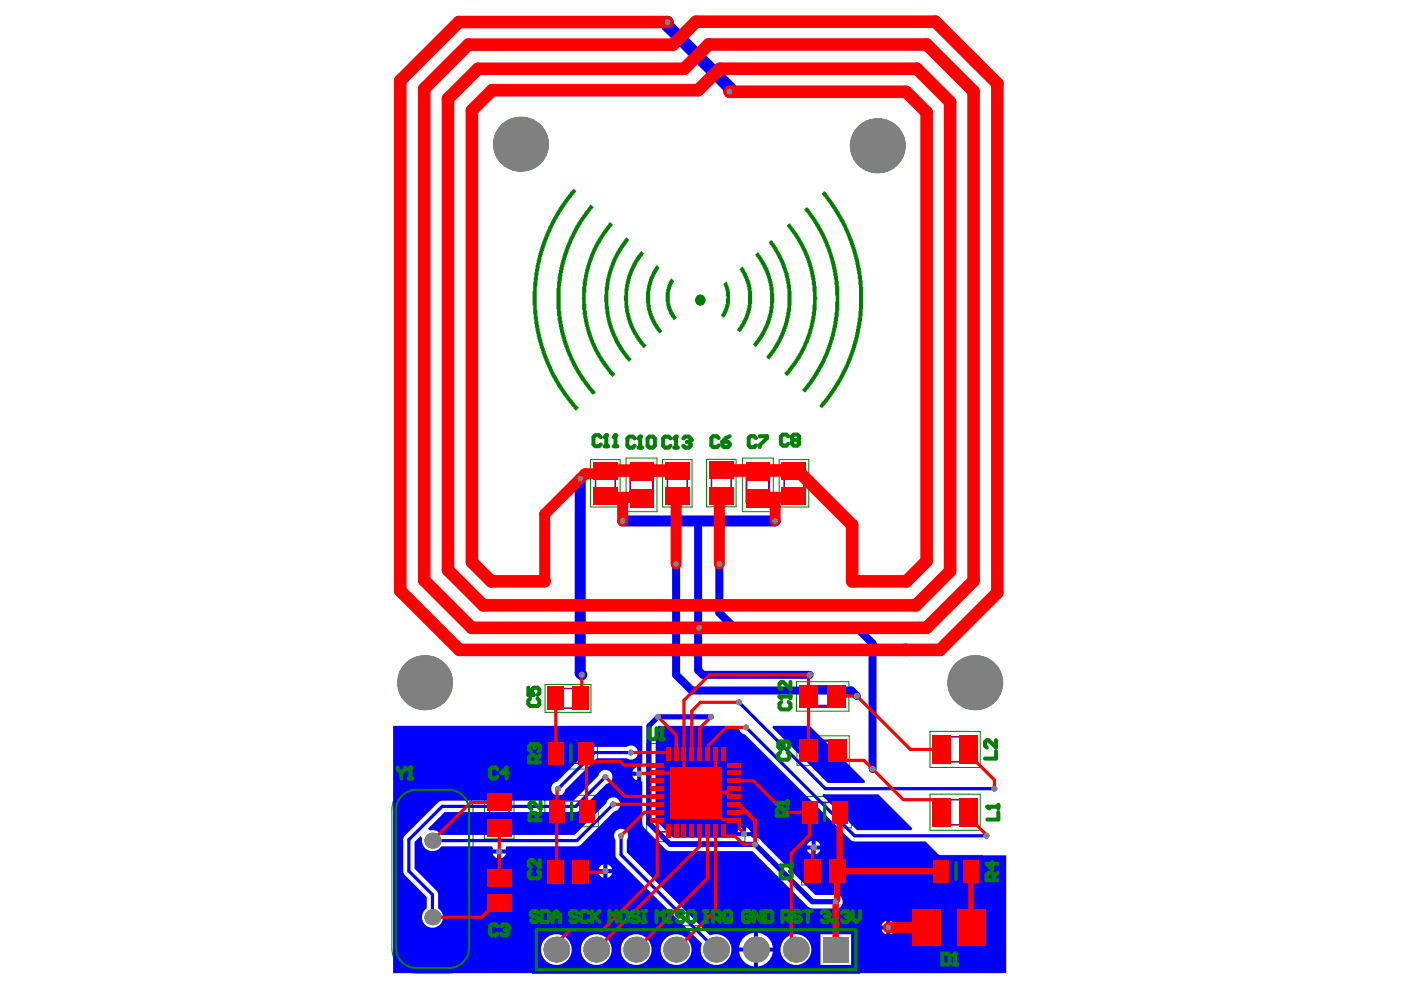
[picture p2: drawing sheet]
<svg xmlns="http://www.w3.org/2000/svg" width="297mm" height="210mm" viewBox="0 0 297 210" stroke-linecap="round" stroke-linejoin="round" font-family="sans-serif">
<g fill="none" stroke="#008000" stroke-width=".21">
<path d="M125.2 97.4h6.3v10.1h-6.3zM132.7 97.1h6.6v11.4h-6.6zM140.5 97.4h6.2v10.1h-6.2zM149.8 97.4h6.3v10h-6.3zM157.4 97.1h6.6v11.4h-6.6zM165.2 97.4h6.3v10.1h-6.3zM115.4 156.4h11.3v6.7h-11.3zM115.6 145.1h9.7v5.9h-9.7zM137.1 157.6h20.8v20.8h-20.8zM168.9 144.5h11.1v6.3h-11.1zM169 156h11.1v6.3h-11.1zM197.2 155.1h10.6v7.6h-10.6z"/>
<path d="M84.6 167.9a5.2 5.2 0 0 1 3.7-1.5h6.8a5.2 5.2 0 0 1 5.2 5.2v29.5a5.2 5.2 0 0 1-5.2 5.2h-6.8a5.2 5.2 0 0 1-5.2-5.2v-29.5a5.2 5.2 0 0 1 1.5-3.7zM102.7 167.8h6.3v10.1h-6.3zM115.5 168.6h11.3v6.7h-11.3zM169.2 168.9h11.3v6.6h-11.3zM197.2 168.4h10.6v7.6h-10.6zM102.7 183.8h6.3v10.1h-6.3zM112.9 196.3h69.4v10.1h-69.4zM115.6 182h9.7v5.9h-9.7zM170 181.7h9.7v6h-9.7zM192.5 190.8h17.3v11.7h-17.3zM197 181.4h11.3v6.6h-11.3z"/>
</g>
<g fill="none" stroke="#800080" stroke-width=".33">
<path d="M126.3 99.1h4.1v6.7h-4.1zM141.5 99.1h4.2v6.7h-4.2zM150.8 99.1h4.2v6.7h-4.2zM166.3 99.1h4.1v6.7h-4.1zM117.1 146h6.7v4.2h-6.7zM117.7 157.6h6.7v4.2h-6.7zM139.2 159.7h16.6v16.7h-16.6zM199.2 156.2h6.6v5.4h-6.6zM103.8 169.5h4.1v6.7h-4.1zM117.9 169.8h6.6v4.3h-6.6zM155.8 174.7l-1.6 1.7M171.5 170.1h6.7v4.2h-6.7z"/>
<path d="M199.2 169.5h6.6v5.4h-6.6zM103.8 185.5h4.1v6.7h-4.1zM113.7 197.1h67.7v8.5h-67.7zM117.1 182.9h6.7v4.1h-6.7zM171.5 182.6h6.7v4.2h-6.7zM195.3 192h11.7v9.3h-11.7zM198.3 192l-3 3M199.3 182.6h6.7v4.2h-6.7z"/>
</g>
<path d="M133.6 99.1h4.8v7.4h-4.8zM158.3 99.1h4.8v7.4h-4.8zM85 168.9a4.3 4.3 0 0 1 3.3-1.4h6.8a4.3 4.3 0 0 1 4.4 4.2v29.3a4.3 4.3 0 0 1-4.4 4.2h-6.8a4.3 4.3 0 0 1-4.4-4.2v-29.3a4.3 4.3 0 0 1 1.1-2.8z" fill="none" stroke="#800080" stroke-width=".42"/>
<path d="M171.1 145.6h6.7v4.1h-6.7zM171.2 157.1h6.6v4.1h-6.6z" fill="none" stroke="#800080" stroke-width=".67"/>
<g fill="#00f">
<path d="M163.9 153.9h7.8l11.7 11.7-.2 .4h-7.7l-11.7-11.7z"/>
<path d="M174.6 168.3l11.6 .1 7.2 7.2-.2 .4h-11.5l-7.3-7.3z"/>
<path d="M83.4 153.9h52.8v8.4l-.3 .2v3.1l.3 .2v8.7l.1 .6 .3 .4 4.5 4.5 .4 .3 .6 .2h17.4l11.8 11.7 .4 .3 .6 .1h4.4a1.49 1.49 0 0 0 2-1.4 1.49 1.49 0 0 0-2-1.4h-3.8l-11.5-11.5a1.6 1.6 0 0 0-2-.7l-.2-.3h-2.9l-.2 .3h-13.4l-3.7-3.7v-19.4l.6-.6h17.1a1.54 1.54 0 0 0 1.3 1.8l22.7 22.6 15.5 .1 3 3h14.1v24.9h-129.9zM117.1 166.4a1.51 1.51 0 0 0 .7 2.2 1.51 1.51 0 0 0 2-1.2l6.7-6.6h6.4a1.5 1.5 0 0 0 2-.2 1.5 1.5 0 0 0 0-2 1.5 1.5 0 0 0-2-.2h-7.3l-7.5 7.3-.6 .3zM134.3 163.2l-.2 .4h1v-1zM134.1 164.5l.2 .4 .8 .6v-1zM85.8 177.2l-.3 .8 .1 7.2 4.9 5v2.4a2.22 2.22 0 0 0-.5 3.3 2.22 2.22 0 0 0 3.4 0 2.22 2.22 0 0 0-.5-3.3l-.1-3.4-4.9-5v-5.7l1.3-1.2a1.06 1.06 0 0 1 .3 1.2 2.22 2.22 0 0 0 1.7 1.9 2.22 2.22 0 0 0 2.4-1h10.7l.2 .5-.1 .2h2.9l-.1-.2 .2-.5 15.4-.1 7.4-7.3a1.5 1.5 0 0 0 1.3-1.5 1.5 1.5 0 0 0-1.4-1.5 1.5 1.5 0 0 0-1.6 1.3l-6.7 6.7h-28.2a2.15 2.15 0 0 0-2.4-.9l-.5-.4 3.6-3.5 28.3-.1 6-5.9a1.5 1.5 0 0 0 1.3-1.6 1.5 1.5 0 0 0-1.5-1.4 1.5 1.5 0 0 0-1.5 1.3l-5.3 5.3-28.3 .1zM158.2 175.4v1h1l-.6-.8zM156.9 175.6l-.6 .8h1v-1zM172.9 178.3v1h1l-.1-.4zM171.3 178.9l-.2 .4h1v-1zM172.9 180.1v1l.9-.6 .1-.4zM171.1 180.1l.6 .9 .4 .1v-1zM106.3 181v1l.8-.6 .2-.4zM104.4 181l.2 .4 .8 .6v-1zM128.8 183.3v1h1l-.6-.9zM127.1 183.9l-.2 .4h1v-1zM128.8 185.1v1l.8-.6 .2-.4zM126.9 185.1l.2 .4 .8 .6v-1zM188.8 195.2v1.1h1l-.6-.9zM187.1 195.8l-.2 .5h1v-1.1zM188.8 197.1v1l.4-.2 .6-.8zM186.9 197.1l.6 .8 .4 .2v-1zM160.7 197.7v3.2h3.2a3.6 3.6 0 0 0-3.2-3.2zM157.4 199.1l-.5 .8-.2 1h3.2v-3.2a3.6 3.6 0 0 0-2.5 1.4zM174 198.1v6.5h6.5v-6.5zM165.5 201.3a3.3 3.3 0 0 0 6.5 0 3.3 3.3 0 0 0-6.5 0zM130.4 176.4a1.46 1.46 0 0 0 .1 1.7v3.1l.3 .9 18 17.9a3.3 3.3 0 0 0 2.6 4.6 3.3 3.3 0 0 0 3.7-3.7 3.3 3.3 0 0 0-4.6-2.6l-17.6-17.6v-2.6a1.5 1.5 0 0 0-.4-2.1 1.5 1.5 0 0 0-2.1 .4zM140.1 201.3a3.3 3.3 0 0 0 6.5 0 3.3 3.3 0 0 0-6.5 0zM131.6 201.3a3.3 3.3 0 0 0 6.6 0 3.3 3.3 0 0 0-6.6 0zM123.1 201.3a3.3 3.3 0 0 0 6.6 0 3.3 3.3 0 0 0-6.6 0zM114.7 201.3a3.3 3.3 0 0 0 6.5 0 3.3 3.3 0 0 0-6.5 0zM160.7 201.8v3.1a3.6 3.6 0 0 0 3.2-3.1zM156.7 201.8a3.6 3.6 0 0 0 3.2 3.1v-3.1z"/>
</g>
<path d="M141.5 4.7v.7l13.2 13.2v.9" fill="none" stroke="#00f" stroke-width="2.7"/>
<path d="M143.3 119.6v23.5l3.4 3.3h33.8l1.2 1.2M148 111.1v31l1 1h22.7M152.5 119.6v10.3l3.2 3.2h26l3.3 3.3v26.7" fill="none" stroke="#00f" stroke-width="1.7"/>
<path d="M123 101.5v41.2l.4 .4M132 110.5h32.3" fill="none" stroke="#00f" stroke-width="2.3"/>
<path d="M133.8 159.6h-7.8l-7.6 7.6M156.7 148.9l18.3 18.3h35.8M158.2 154.2l23 23h28M128.3 164.7l-6.2 6.3h-28.3l-7.1 7v6.7l5 5v4.8M130 170.5l-7.7 7.7h-30.6M131.7 177.2v4l20.1 20.1" fill="none" stroke="#00f" stroke-width=".68"/>
<path d="M150.8 152h-11.3l-1.9 1.9v20.6l4.5 4.5h18l12.2 12.2h4.9" fill="none" stroke="#00f" stroke-width="1.1"/>
<g fill="#808080">
<circle cx="123" cy="101.5" r=".64"/>
<circle cx="132" cy="110.5" r=".64"/>
<circle cx="164.3" cy="110.5" r=".64"/>
<circle cx="154.7" cy="19.5" r=".64"/>
<circle cx="141.5" cy="4.7" r=".64"/>
<circle cx="148.2" cy="133.1" r=".64"/>
<circle cx="152.5" cy="119.6" r=".64"/>
<circle cx="143.3" cy="119.6" r=".64"/>
<circle cx="188.3" cy="196.7" r=".64"/>
<circle cx="156.7" cy="148.9" r=".64"/>
<circle cx="123.4" cy="143.1" r=".64"/>
<circle cx="171.7" cy="143.1" r=".64"/>
<circle cx="118.4" cy="167.2" r=".64"/>
<circle cx="150.8" cy="152" r=".64"/>
<circle cx="209.2" cy="177.2" r=".64"/>
<circle cx="185" cy="163.1" r=".64"/>
<circle cx="210.8" cy="167.2" r=".64"/>
<circle cx="172.5" cy="179.7" r=".64"/>
<circle cx="130" cy="170.5" r=".64"/>
<circle cx="128.3" cy="164.7" r=".64"/>
<circle cx="131.7" cy="177.2" r=".64"/>
<circle cx="128.3" cy="184.7" r=".64"/>
<circle cx="139.5" cy="152" r=".64"/>
<circle cx="133.8" cy="159.6" r=".64"/>
<circle cx="157.8" cy="176.9" r=".64"/>
<circle cx="135.5" cy="164.1" r=".64"/>
<circle cx="177.2" cy="191.2" r=".64"/>
<circle cx="105.9" cy="180.5" r=".64"/>
<circle cx="158.2" cy="154.2" r=".64"/>
<circle cx="181.7" cy="147.6" r=".64"/>
<circle cx="160.1" cy="179" r=".64"/>
<circle cx="143.3" cy="201.3" r="2.75"/>
<circle cx="91.7" cy="194.5" r="1.72"/>
<circle cx="168.7" cy="201.3" r="2.75"/>
<circle cx="160.3" cy="201.3" r="2.75"/>
<circle cx="151.8" cy="201.3" r="2.75"/>
<circle cx="134.9" cy="201.3" r="2.75"/>
<circle cx="126.4" cy="201.3" r="2.75"/>
<circle cx="118" cy="201.3" r="2.75"/>
<circle cx="91.7" cy="178.2" r="1.72"/>
<circle cx="90" cy="144.7" r="5.8"/>
<circle cx="110.4" cy="30.6" r="5.8"/>
<circle cx="186" cy="30.9" r="5.8"/>
<circle cx="206.7" cy="144.7" r="5.8"/>
</g>
<path d="M174.5 198.6h5.5v5.5h-5.5z" fill-rule="evenodd" fill="#808080"/>
<path d="M128.3 99.8l-.6 .6h-3.7l-8.5 8.6v14.3M128.3 105.2l.3 .2h7.1l.6 .7M132.2 105.4l-.2 .2v4.9M143.6 105.2v.4l-.3 .2v13.8M152.9 105.1l-.4 .4v14.1M164.5 105.4l-.2 .2v4.9M168.3 105.2l-.2 .2h-7.1l-.3 .3M188.3 196.7h8" fill="none" stroke="#f00" stroke-width="2.3"/>
<path d="M141.5 4.7h-44.2l-12.4 12.4v108.2l12.5 12.5h101.9l12.2-12.1v-108l-13.2-13.1h-50.7l-4.9 4.9h-43.4l-9.3 9.3v104.3l10 10h96.4l10-9.9v-103.8l-9.9-10h-46.3l-5.1 5.2h-43.8l-6.3 6.3v100l7.5 7.4h91.7l7.2-7.2v-99.5l-7-7h-41.8l-4.6 4.5h-43.7l-4.2 4.3v95.8l4.1 4.1h11.3M154.7 19.5h37.4l4.4 4.3v95.2l-4.3 4.3h-11.5v-12l-11.6-11.5-16.2-.1M206.7 12.9h.1M128.3 99.8h15.3M160.7 99.9h.1M168.3 99.8h.1M192 137.8h.1" fill="none" stroke="#f00" stroke-width="2.7"/>
<g fill="none" stroke="#f00" stroke-width=".68">
<path d="M123.4 143.1v4.7l-.3 .3M139.5 152l3.8 3.8v4.1M150.8 152l-2.5 2.4v5.5M156.7 148.9h-8.2l-1.8 1.8v9.2M171.4 147.7v-4.2l.3-.4h-21.3l-5.4 5.4v11.4M177.5 159.1v.5l1.6 1.6h4.1l8.3 8.4h6.5l1.7 1.6v1M181.7 147.6l11.3 11.3h6.7M205.3 159.9l5.5 5.5v1.8M118.4 167.2l-.3 .4v4.3M139.3 173.9v11.7l-11.5 11.6M166.4 172.2h5.3M172.5 179.7l-.2 .4v4.5"/>
<path d="M205.3 172.2v1l3.8 3.7 .1 .3M167.8 181v19.4l.9 .9"/>
</g>
<path d="M141.9 105.2h.2M177.5 190.8l-.3 .4M205.8 184.7v11.8l.2 .2" fill="none" stroke="#f00" stroke-width="1.1"/>
<path d="M199.5 184.7h-22v6.1" fill="none" stroke="#f00" stroke-width="1.4"/>
<circle cx="130" cy="170.5" r=".34" fill="#f00"/>
<path d="M124.2 159.7v.8M105.9 170.1h-6.1l-8.1 8.1M105.9 175.5v5M124.2 160.1l1.3 1.3h6l.8 .8h7M128.3 164.7l4.2 4.2h6.8M130 170.5h9.3M139.3 172.2h-2.6l-5 5" fill="none" stroke="#f00" stroke-width=".68"/>
<circle cx="105.9" cy="186.2" r=".34" fill="#f00"/>
<path d="M118 172v12.7l-.2 .2h-.1M171.7 177l-3.9 4M105.9 180.5v5.7M105.9 191.5h-.8l-3 3h-10.4M123.1 184.9h4.8" fill="none" stroke="#f00" stroke-width=".68"/>
<circle cx="171.4" cy="147.7" r=".34" fill="#f00"/>
<g fill="none" stroke="#f00" stroke-width=".68">
<path d="M117.8 148.1l.1 11.6M133.8 159.6h7.7l.2 .3M145 159.9v5.7M151.7 159.9v4l-4.2 4.1h6.4M171.4 147.7v11.4M105.9 175.5v.1M118.1 171.9l-.1 .1M135.5 164.1l7.8-.2 9.9 9.9 2.5 .1M153.3 176.2v.9l.2 .2h2.3l1.8 1.7h2.5M153.9 168l.9 .9h.9M154.6 167.4l-.7 .6M154.6 167.4h.1"/>
<path d="M155.7 167.2h-.9l-.2 .2M156.8 174v1.7l1 1.2M171.7 172.2v4.8"/>
</g>
<path d="M178 172.2v12M177.2 191.2v10.1" fill="none" stroke="#f00" stroke-width="1.4"/>
<path d="M178 184.2l-.5 .5M177.2 201.3h.1" fill="none" stroke="#f00" stroke-width="1.1"/>
<path d="M155.7 170.5h.9l3.5 3.5v5M155.7 172.2h2.6" fill="none" stroke="#f00" stroke-width=".85"/>
<circle cx="139.3" cy="170.5" r=".34" fill="#f00"/>
<g fill="none" stroke="#f00" stroke-width=".68">
<path d="M158.2 154.2h-4.2l-3.8 3.9v1.6l-.2 .2M171.4 159.1h.1M181.7 147.6l-4.3 .1M205.3 158.9v1M124.2 160.5l.2 .1v11.4M148.3 176.2v3.2l-21.9 21.9M150 176.2v10l-15.1 15.1M151.7 176.2v16.8l-8.4 8.3M155.7 173.9h.9l.2 .1M155.7 165.6h4l6.7 6.6M120.4 197.6h.1M127.8 197.2h-7l-2.8 2.9v1.2"/>
<path d="M172.3 184.6l-.1 .1"/>
</g>
<g fill="#808080">
<circle cx="123" cy="101.5" r=".64"/>
<circle cx="132" cy="110.5" r=".64"/>
<circle cx="164.3" cy="110.5" r=".64"/>
<circle cx="154.7" cy="19.5" r=".64"/>
<circle cx="141.5" cy="4.7" r=".64"/>
<circle cx="148.2" cy="133.1" r=".64"/>
<circle cx="152.5" cy="119.6" r=".64"/>
<circle cx="143.3" cy="119.6" r=".64"/>
<circle cx="188.3" cy="196.7" r=".64"/>
<circle cx="156.7" cy="148.9" r=".64"/>
<circle cx="123.4" cy="143.1" r=".64"/>
<circle cx="171.7" cy="143.1" r=".64"/>
<circle cx="118.4" cy="167.2" r=".64"/>
<circle cx="150.8" cy="152" r=".64"/>
<circle cx="209.2" cy="177.2" r=".64"/>
<circle cx="185" cy="163.1" r=".64"/>
<circle cx="210.8" cy="167.2" r=".64"/>
<circle cx="172.5" cy="179.7" r=".64"/>
<circle cx="130" cy="170.5" r=".64"/>
<circle cx="128.3" cy="164.7" r=".64"/>
<circle cx="131.7" cy="177.2" r=".64"/>
<circle cx="128.3" cy="184.7" r=".64"/>
<circle cx="139.5" cy="152" r=".64"/>
<circle cx="133.8" cy="159.6" r=".64"/>
<circle cx="157.8" cy="176.9" r=".64"/>
<circle cx="135.5" cy="164.1" r=".64"/>
<circle cx="177.2" cy="191.2" r=".64"/>
<circle cx="105.9" cy="180.5" r=".64"/>
<circle cx="158.2" cy="154.2" r=".64"/>
<circle cx="181.7" cy="147.6" r=".64"/>
<circle cx="160.1" cy="179" r=".64"/>
<circle cx="143.3" cy="201.3" r="2.75"/>
<circle cx="91.7" cy="194.5" r="1.72"/>
<circle cx="168.7" cy="201.3" r="2.75"/>
<circle cx="160.3" cy="201.3" r="2.75"/>
<circle cx="151.8" cy="201.3" r="2.75"/>
<circle cx="134.9" cy="201.3" r="2.75"/>
<circle cx="126.4" cy="201.3" r="2.75"/>
<circle cx="118" cy="201.3" r="2.75"/>
<circle cx="91.7" cy="178.2" r="1.72"/>
<circle cx="90" cy="144.7" r="5.8"/>
<circle cx="110.4" cy="30.6" r="5.8"/>
<circle cx="186" cy="30.9" r="5.8"/>
<circle cx="206.7" cy="144.7" r="5.8"/>
</g>
<path d="M174.5 198.6h5.5v5.5h-5.5z" fill-rule="evenodd" fill="#808080"/>
<g fill="#f00">
<path d="M125.7 103.3h5.3v3.7h-5.3z" fill-rule="evenodd"/>
<path d="M125.7 97.9h5.3v3.7h-5.3z" fill-rule="evenodd"/>
<path d="M150.3 103.3h5.2v3.6h-5.2z" fill-rule="evenodd"/>
<path d="M150.3 97.9h5.2v3.7h-5.2z" fill-rule="evenodd"/>
<path d="M158.2 98h4.9v3.8h-4.9z" fill-rule="evenodd"/>
<path d="M158.2 103.8h4.9v3.8h-4.9z" fill-rule="evenodd"/>
<path d="M133.6 103.8h4.9v3.8h-4.9z" fill-rule="evenodd"/>
<path d="M133.6 98h4.9v3.8h-4.9z" fill-rule="evenodd"/>
<path d="M165.7 97.9h5.3v3.7h-5.3z" fill-rule="evenodd"/>
<path d="M165.7 103.3h5.3v3.7h-5.3z" fill-rule="evenodd"/>
<path d="M141 103.3h5.2v3.7h-5.2z" fill-rule="evenodd"/>
<path d="M141 97.9h5.2v3.7h-5.2z" fill-rule="evenodd"/>
<path d="M203 192.8h6v7.7h-6z" fill-rule="evenodd"/>
<path d="M193.3 192.8h6v7.7h-6z" fill-rule="evenodd"/>
<path d="M197.8 182.3h3.4v4.8h-3.4z" fill-rule="evenodd"/>
<path d="M204.2 182.3h3.3v4.8h-3.3z" fill-rule="evenodd"/>
<path d="M103.2 173.7h5.3v3.7h-5.3z" fill-rule="evenodd"/>
<path d="M103.2 168.3h5.3v3.7h-5.3z" fill-rule="evenodd"/>
<path d="M121.4 182.5h3.4v4.9h-3.4z" fill-rule="evenodd"/>
<path d="M116.1 182.5h3.4v4.9h-3.4z" fill-rule="evenodd"/>
<path d="M116.1 145.6h3.4v4.9h-3.4z" fill-rule="evenodd"/>
<path d="M121.4 145.6h3.4v4.9h-3.4z" fill-rule="evenodd"/>
<path d="M197.7 169.2h4v6h-4z" fill-rule="evenodd"/>
<path d="M203.3 169.2h4v6h-4z" fill-rule="evenodd"/>
<path d="M197.7 155.9h4v6h-4z" fill-rule="evenodd"/>
<path d="M203.3 155.9h4v6h-4z" fill-rule="evenodd"/>
<path d="M122.5 157.3h3.4v4.8h-3.4z" fill-rule="evenodd"/>
<path d="M116.2 157.3h3.3v4.8h-3.3z" fill-rule="evenodd"/>
<path d="M122.7 169.5h3.3v4.9h-3.3z" fill-rule="evenodd"/>
<path d="M116.4 169.5h3.3v4.9h-3.3z" fill-rule="evenodd"/>
<path d="M169.6 156.7h3.8v4.9h-3.8z" fill-rule="evenodd"/>
<path d="M175.6 156.7h3.8v4.9h-3.8z" fill-rule="evenodd"/>
<path d="M175.5 145.2h3.8v4.9h-3.8z" fill-rule="evenodd"/>
<path d="M169.5 145.2h3.8v4.9h-3.8z" fill-rule="evenodd"/>
<path d="M176.3 169.8h3.4v4.8h-3.4z" fill-rule="evenodd"/>
<path d="M170 169.8h3.3v4.8h-3.3z" fill-rule="evenodd"/>
<path d="M154.3 173.4h2.8v1h-2.8z" fill-rule="evenodd"/>
<path d="M154.3 171.7h2.8v1h-2.8z" fill-rule="evenodd"/>
<path d="M154.3 170h2.8v1h-2.8z" fill-rule="evenodd"/>
<path d="M154.3 168.4h2.8v1h-2.8z" fill-rule="evenodd"/>
<path d="M154.3 166.7h2.8v1h-2.8z" fill-rule="evenodd"/>
<path d="M154.3 165.1h2.8v.9h-2.8z" fill-rule="evenodd"/>
<path d="M154.3 163.4h2.8v1h-2.8z" fill-rule="evenodd"/>
<path d="M154.3 161.7h2.8v1h-2.8z" fill-rule="evenodd"/>
<path d="M152.8 158.5h1v2.8h-1z" fill-rule="evenodd"/>
<path d="M151.2 158.5h1v2.8h-1z" fill-rule="evenodd"/>
<path d="M149.5 158.5h1v2.8h-1z" fill-rule="evenodd"/>
<path d="M147.8 158.5h1v2.8h-1z" fill-rule="evenodd"/>
<path d="M146.2 158.5h1v2.8h-1z" fill-rule="evenodd"/>
<path d="M144.5 158.5h1v2.8h-1z" fill-rule="evenodd"/>
<path d="M142.8 158.5h1v2.8h-1z" fill-rule="evenodd"/>
<path d="M141.2 158.5h1v2.8h-1z" fill-rule="evenodd"/>
<path d="M137.9 161.7h2.9v1h-2.9z" fill-rule="evenodd"/>
<path d="M137.9 163.4h2.9v1h-2.9z" fill-rule="evenodd"/>
<path d="M137.9 165.1h2.9v.9h-2.9z" fill-rule="evenodd"/>
<path d="M137.9 166.7h2.9v1h-2.9z" fill-rule="evenodd"/>
<path d="M137.9 168.4h2.9v1h-2.9z" fill-rule="evenodd"/>
<path d="M137.9 170h2.9v1h-2.9z" fill-rule="evenodd"/>
<path d="M137.9 171.7h2.9v1h-2.9z" fill-rule="evenodd"/>
<path d="M137.9 173.4h2.9v1h-2.9z" fill-rule="evenodd"/>
<path d="M141.2 174.8h1v2.8h-1z" fill-rule="evenodd"/>
<path d="M142.8 174.8h1v2.8h-1z" fill-rule="evenodd"/>
<path d="M144.5 174.8h1v2.8h-1z" fill-rule="evenodd"/>
<path d="M146.2 174.8h1v2.8h-1z" fill-rule="evenodd"/>
<path d="M147.8 174.8h1v2.8h-1z" fill-rule="evenodd"/>
<path d="M149.5 174.8h1v2.8h-1z" fill-rule="evenodd"/>
<path d="M151.2 174.8h1v2.8h-1z" fill-rule="evenodd"/>
<path d="M152.8 174.8h1v2.8h-1z" fill-rule="evenodd"/>
<path d="M142.1 162.6h10.8v10.9h-10.8z" fill-rule="evenodd"/>
<path d="M175.8 182.2h3.4v4.9h-3.4z" fill-rule="evenodd"/>
<path d="M170.5 182.2h3.4v4.9h-3.4z" fill-rule="evenodd"/>
<path d="M103.2 189.7h5.3v3.7h-5.3z" fill-rule="evenodd"/>
<path d="M103.2 184.3h5.3v3.7h-5.3z" fill-rule="evenodd"/>
</g>
<g fill="#008000">
<path d="M142.3 59l.6 .5v.3l-.3 .1v.4l-.2 .2-.1 .8h-.2v.5h-.1v2.5h.1l.2 .9h.1v.4l.5 .8v.2l.6 .6-.5 .7-.4-.2v-.2l-.3-.3-.2-.5-.2-.1v-.4h-.1l-.3-.9h-.1l-.1-1.2h-.2l.2-2.8h.1v-.5h.1v-.4l.3-.2v-.4z"/>
<path d="M147.7 62.7l.5-.1v-.2h.5v.2h.4l.3 .2v.3l.2 .2v.7l-.5 .7-.9 .1v-.1h-.4l-.2-.2-.1-.5h-.2v-.7h.2z"/>
<path d="M156.8 57l.5-.5 .3 .1v.3l.2 .1 .2 .5 .2 .1 .1 .5h.2v.4l.2 .3 .1 .6h.2l.2 1.5h.1v.8h.2v2.8h-.2v.8h-.1l-.1 1.1-.3 .3-.1 .8-.5 .7v.4l-.2 .2v.2l-.4 .4v.2l-.3 .2v.2l-.4 .4h-.2l-.1-.3h-.3v-.3l.5-.5 .1-.5 .3-.2 .6-1.5h.2l.3-1.8h.2v-.6h.1l-.1-3.9h-.2v-.5l-.2-.4-.1-.7h-.2l-.7-1.8-.3-.1z"/>
<path d="M160.6 53.5l.4 .2v.3l.4 .2 .4 .9 .2 .1v.3l.3 .1v.3h.1l.1 .5 .4 .5v.4l.2 .2 .3 1.1h.1l.2 1.1h.1v.5h.1v.7h.1l.2 3.4h-.2l-.1 2.1h-.1l-.3 1.5h-.1l-.1 .7-.3 .3v.4h-.1l-.9 2-.2 .1v.3l-.6 .5v.2l-.3 .3v.2l-.4 .3-.1 .4h-.3l-.5-.7 .5-.4v-.2l.4-.3 .2-.6 .3-.1 .1-.5 .3-.2 .1-.5h.1l.2-.5 .5-.7 .1-.8 .2-.2 .2-1 .2-.4 .1-1.5h.2v-3.4h-.2l-.1-1.6h-.1l-.4-1.7h-.1l-.1-.7h-.2l-.2-.7-.3-.3v-.4l-.2-.1-.5-1.1-.3-.1v-.3l-.5-.5z"/>
<path d="M135.6 53.6l.5-.4 .5 .6-.3 .2v.2l-.4 .3v.2l-.5 .5v.3l-.2 .1-.6 1.5-.4 .5-.2 .8-.2 .2-.1 1.1h-.2v.5h-.1v.6h-.1v.9h-.1v3.1h.1v.8h.1v.8h.1v.5h.2v.5l.2 .3v.4h.1v.4l.3 .3v.3l.3 .3 .5 1.2 .5 .6 .1 .5 .4 .2v.3l.3 .2v.3l.7 .5-.5 .6h-.3l-.1-.4-1-1v-.2l-.5-.5-.1-.5-.3-.2-.6-1.5-.3-.2v-.4h-.1l-.1-.8-.3-.4v-.5h-.1l-.1-1h-.2l-.1-2.4h-.1l.1-2.6h.1v-.9h.2l.2-1.7h.1v-.3l.3-.3 .1-.7 .3-.3 .2-.8h.1v-.3l.3-.2 .1-.5 .3-.1 .4-.9 .5-.4z"/>
<path d="M139.1 56.2h.3l.5 .7-.3 .1-.1 .5-.3 .1-.1 .5h-.1l-.3 .8-.2 .3-.2 .7h-.1v.5h-.1v.5h-.1v.8h-.2v2.9h.2v.7h.1v.5h.1v.6h.1l.2 .6h.1v.4h.1l.5 1.2 .3 .2v.2l.2 .1 .3 .7 .4 .2v.3l-.4 .3h-.4v-.2l-.7-.8-.2-.5-.2-.1-.5-1.3-.3-.2v-.4h-.1l-.1-.7h-.2v-.6h-.1l-.1-1.5h-.1v-2.5h.1l.2-1.9 .3-.4v-.3h.1v-.4l.5-.8v-.4l.3-.1 .1-.5 .3-.1z"/>
<path d="M166.8 47.8l.4-.4h.4v.3l.4 .2v.3l.3 .2v.3l.4 .2v.3l.4 .2 .1 .5 .5 .5 .1 .5 .3 .2 .9 2 .2 .2v.4l.3 .3v.3l.2 .3 .2 .8 .2 .3 .4 1.9h.1l.3 2.1h.1v1h.1v2.2h.2l-.2 2.9h-.1l-.1 1.8h-.1v.6h-.2l-.5 2.6h-.1l-.3 1h-.1l-.1 .7-.4 .5v.4l-.4 .5-.5 1.3-.4 .4-.1 .5-.2 .1-.3 .6-.5 .5v.3l-.4 .3v.2l-.3 .3v.2l-.4 .3v.2l-.7 .6-.6-.5v-.2l.8-.6v-.3l.3-.2v-.3l.4-.3v-.2l.4-.3v-.2l.3-.1v-.3l.3-.4v-.2l.3-.1 .1-.6 .3-.1 .1-.5h.1l.1-.5 .6-.8v-.3l.3-.5 .5-1.8h.2v-.5l.2-.4v-.5h.1v-.6h.2v-.7h.1l.1-1.6h.2l.1-4.3h-.1v-1.4h-.2v-1h-.1v-.6h-.1l-.2-1.3h-.1v-.5l-.2-.4v-.5h-.2l-.2-1.1-.3-.3-.2-1-.4-.5-.8-1.8-.2-.1-.4-.9-.2-.1-.2-.5-.3-.3v-.2l-.4-.3v-.2l-.4-.3v-.2l-.4-.3z"/>
<path d="M124.9 43.6l.4-.2 .5 .5v.2l-.5 .4v.2l-.7 .8-.3 .6-.4 .3v.2l-.5 .5-.1 .6-.3 .1-.1 .5-.2 .1-.5 1.3h-.2l-.4 1-.3 .5v.4l-.3 .2-.2 1-.3 .3v.5h-.1l-.4 1.5h-.1l-.1 1h-.2v.5h-.1v.7h-.1v.6h-.2l-.2 2.8h-.1v5.3h.1v1.1h.1v.9h.1l.3 2h.1l.2 1 .2 .4v.5l.3 .4 .1 .7h.1l.3 1.2 .2 .2v.4l.4 .5v.4l.5 .8 .1 .5h.2l.2 .7 .4 .4 .1 .5 .3 .1 .1 .5 .2 .2 .3 .6 .3 .1 .2 .7 .4 .2v.3l.4 .2v.3l.3 .2v.3l.8 .6 .1 .4-.5 .4h-.2l-.4-.4v-.3l-.6-.5v-.2l-.4-.3v-.2l-.4-.3-.3-.6-.6-.6-.1-.6-.3-.1-.5-1.1-.2-.1-.2-.5h-.1l-.1-.6h-.1l-.2-.5-.3-.5v-.3l-.5-.8v-.4l-.3-.2-.1-.8-.3-.2-.2-1.2h-.2l-.3-1.9h-.2l-.2-1.9h-.1v-.6h-.2l-.1-2.4h-.1l.1-5.9h.1v-1.1h.2l.2-2h.1v-.5h.2l.1-1 .2-.4v-.5h.2l.4-1.5 .2-.2v-.4l.3-.3v-.4l.2-.2v-.4l.3-.2 .5-1.3h.1l.1-.5h.1l.2-.5h.1l.1-.5 .3-.1 .1-.6 .5-.5v-.2l.3-.1v-.3l.2-.1v-.3l.4-.2 .3-.7 .8-.8z"/>
<path d="M120.9 40.7l.6-.6h.3l.4 .3v.3l-.4 .3v.2l-.5 .4v.2l-.9 .9v.3l-.5 .5v.2l-.3 .2-.2 .6-.5 .5-.2 .5-.2 .1-.3 .8-.2 .1-.9 2h-.1v.4l-.5 .8-.3 1-.2 .2-.3 1.2h-.1l-.2 .7h-.1l-.1 .8h-.1v.5l-.3 .4v.6h-.1v.5h-.1v.5h-.2l-.1 1.4h-.1l-.1 1.9h-.2v1.4h-.1v4.9h.1v1.4h.2v1h.1l.4 2.8h.1l.2 1.5 .3 .4v.5l.2 .4 .2 .7h.1l.1 .8 .3 .3v.3l.2 .3 .2 .6h.1v.4l.5 .8v.3l.4 .5 .1 .5h.1l.2 .5 .2 .2 .3 .7 .2 .2 .1 .5 .3 .1 .1 .5 .3 .1v.3l.5 .5v.2l.4 .3 .2 .6 .4 .3v.2l1 1v.3l.8 .6v.3l-.5 .5-.6-.4v-.3l-1.1-1.1v-.2l-.4-.3v-.3l-.3-.2v-.3l-.4-.2-.3-.6-.2-.2v-.2l-.5-.5v-.3l-.3-.1-.2-.8-.3-.1-.3-.7-.2-.2-.5-1.2-.3-.3v-.4h-.1l-.1-.5-.4-.5v-.4h-.1l-.2-.6-.2-.2-.5-1.9-.3-.3-.1-1-.2-.4-.3-1.6h-.1v-.5h-.1l-.3-2.6h-.1v-1.1h-.2v-1.9h-.1v-3h.1v-1.9h.2l.1-2h.1l.2-1.6h.1v-.5h.1v-.6h.1v-.5h.2l.1-1 .2-.4v-.5l.3-.4 .1-.7h.1v-.4l.3-.3v-.3l.2-.3v-.4l.3-.2v-.4l.5-.8v-.3h.1l.9-2.1 .3-.1 .4-1 .5-.5 .1-.5 .5-.5v-.3l.4-.2 .2-.7 .4-.2v-.3l.4-.2v-.3l.5-.3z"/>
<path d="M163.1 51.2l.3-.3h.3l.2 .3v.2l.4 .3v.2l.2 .2v.2l.4 .4 .1 .5 .3 .1 .4 1h.1l.4 1.1h.1v.3l.3 .3 .5 1.9h.1l.2 1.8h.2v.7h.1l.1 4.4h-.1v1.3h-.1l-.3 2-.2 .4v.5l-.3 .4-.1 .7-.3 .3-.1 .8-.4 .5-.6 1.5-.3 .1-.1 .5-.2 .1-.2 .5-.6 .7v.2l-.4 .3v.2l-.5 .4-.5-.4v-.2l.5-.5v-.3l.4-.2v-.3l.4-.2 .1-.5 .3-.2 .2-.7 .3-.2 .3-1 .4-.5v-.4l.3-.2v-.4h.1l.1-.7 .3-.3v-.5l.2-.4v-.6h.2l.1-1.3h.1v-.9h.1v-4.1h-.1v-1h-.1l-.4-2.3h-.1l-.1-.8-.3-.2-.3-1.2-.5-.7-.1-.5h-.1l-.1-.5h-.2l-.1-.5-.2-.2-.2-.5-.2-.1v-.2l-.3-.2v-.2l-.5-.5z"/>
<path d="M132.5 50.6l.4-.3 .5 .6-.5 .5-.2 .7-.4 .2-.4 .9-.3 .1-.1 .5-.4 .4-.2 .8-.3 .2v.4l-.2 .3v.3l-.3 .3v.4h-.1l-.1 .7-.3 .4-.1 1h-.1l-.2 1.4h-.1v1.2h-.1v3.2h.1l.1 2.1h.2l.1 1.1h.1v.5l.3 .4 .1 .7h.1l.3 1 .5 .8 .1 .5h.1v.4l.3 .1 .1 .5 .3 .1 .5 1.2 .7 .7v.3l.4 .3v.2l.5 .4-.5 .6-.9-.7-.2-.7-.8-.7v-.3l-.2-.1-.5-1.2-.3-.1-.1-.5-.3-.2v-.4l-.5-.8v-.4l-.2-.2-.2-.8h-.1l-.1-.7h-.1l-.2-1h-.1v-.7h-.1v-.6h-.1v-1h-.2v-1.5h-.1l.1-3.3h.2v-.9h.1v-.7h.1l.3-1.6h.1l.5-1.9 .2-.2v-.4l.4-.5 .5-1.3 .3-.1 .1-.5 .3-.1v-.3l.2-.1v-.3l.6-.6v-.2l.3-.2z"/>
<path d="M174.3 41l.4-.4h.2l.4 .4v.2l.4 .3v.2l.3 .3v.2l.4 .3 .3 .6 .2 .1v.3l.3 .1 .2 .6 .5 .5 .3 .8 .3 .1 .1 .5h.1v.3l.3 .1 .5 1.3h.1v.4l.5 .7v.4l.3 .2 .1 .7h.1v.4l.3 .2 .5 1.9 .2 .4v.5h.1l.4 1.9h.1l.3 2h.1v.9h.2v1h.1v1.4h.1v4.8h-.1l-.1 2.5h-.2v.9h-.1l-.4 2.5h-.1l-.1 1-.3 .4v.5l-.2 .4-.2 .8h-.1l-.1 .7-.3 .3-.1 .7-.2 .3v.4l-.4 .5v.4l-.5 .7-.9 2-.3 .2-.2 .7-.5 .5-.2 .5-.5 .5v.3l-.3 .2-.3 .7-.4 .2v.3l-.4 .2v.3l-.3 .2v.3l-.8 .6v.3l-.6-.4v-.4l.4-.2v-.3l.6-.5v-.3l.4-.2v-.3l.3-.2 .3-.6 .4-.3 .4-.9 .5-.5 .1-.5 .2-.1 .2-.5 .2-.1 .3-.8h.1l.1-.5h.2l.6-1.5 .2-.3v-.4l.3-.2v-.4l.2-.2 .2-.8 .2-.3 .3-1.1h.1v-.5l.3-.4 .5-2.5h.1l.2-2.2h.2v-.8h.1l.1-7h-.1l-.1-2.3h-.2v-.7h-.1l-.2-1.9h-.2v-.5h-.1l-.1-1-.3-.4v-.5l-.2-.4-.1-.8h-.2l-.1-.7-.3-.3-.1-.7-.2-.3v-.4l-.5-.7v-.4l-.4-.5-.3-.8-.2-.1-.4-1-.3-.1-.1-.5-.5-.5-.1-.5-.5-.5v-.3l-.3-.1v-.3l-.2-.1v-.2l-.8-.8v-.3l-.5-.3z"/>
<path d="M170.7 44.1l.2-.1 .5 .1 .2 .3v.2l.4 .3v.2l.3 .2v.2l.3 .3v.2l.3 .1v.3l.2 .1 .2 .5 .5 .5 .2 .8 .3 .1 .1 .5h.1l.2 .5h.1l.4 1h.1v.4l.4 .5 .1 .6h.1l.1 .8 .3 .3v.5h.1l.3 1.1h.1v.5l.3 .4 .5 3h.1l.1 2.2h.1v5.1h-.1l-.1 2.3h-.1l-.2 1.4h-.1v.5h-.1v.5h-.1v.7h-.2l-.1 .8h-.1l-.7 2.3-.2 .3-.1 .7-.5 .8v.4l-.5 .7-.2 .5h-.1v.3l-.2 .1-.3 .8-.3 .1-.1 .5-.5 .5-.2 .6-.3 .2v.2l-.2 .1v.3l-.4 .2v.3l-.4 .2v.3l-.5 .4v.2l-.5 .2-.4-.4v-.3l.5-.4v-.2l.9-.9 .2-.6 .3-.1v-.3l.5-.5 .1-.5 .3-.1 .1-.5 .3-.2 .3-1 .3-.1 .1-.5 .4-.5v-.4l.5-.8 .1-.7 .3-.3 .5-1.9h.1v-.5l.3-.3 .1-1.1h.1l.2-1.2h.1l.2-2.7h.2v-2.2h.1l-.3-4.7h-.1l-.1-1.5h-.1l-.2-1.3h-.1l-.3-1.5-.2-.4v-.5h-.1l-.2-.8h-.1v-.3l-.2-.3v-.4l-.3-.2v-.4l-.4-.5v-.4h-.1l-.8-1.8-.2-.1-.3-.7-.2-.2-.1-.5-.3-.1v-.3l-.4-.3v-.3l-.2-.1v-.3l-.4-.2-.3-.6-.7-.8z"/>
<path d="M129.1 47.3l.4-.2 .4 .4v.4l-.5 .4v.2l-.4 .3-.3 .6-.3 .3v.2l-.3 .2-.3 .6-.2 .1-.3 .8-.2 .1-.1 .5h-.2l-.3 1-.3 .3v.3h-.1l-.3 .9h-.1v.4h-.1v.4l-.3 .2v.5h-.1l-.4 1.9h-.1l-.1 1.4h-.2l-.1 2.6h-.1v2.4h.1v1.5h.1v1h.2l.1 1.2h.1v.7h.1l.2 1 .2 .4 .1 .7h.2l.1 .8 .2 .2v.4l.4 .5v.4h.2l.5 1.3 .2 .1 .3 .8 .5 .5 .1 .5 .8 .7 .2 .7 .4 .2v.3l.9 .7v.4l-.4 .4h-.3l-.6-.7v-.2l-.7-.8v-.2l-.8-.8v-.2l-.5-.5-.1-.5-.3-.2-.1-.5-.3-.1-.1-.5h-.1l-.3-.8-.2-.2v-.4l-.4-.5v-.4l-.3-.2-.5-1.9h-.1l-.4-2.1h-.1l-.3-2.5h-.1v-2.4h-.1l.1-.1v-2.4h.1l.3-2.5h.1l.2-1.2 .2-.4v-.5h.1l.7-2.2 .3-.5v-.4h.2l.9-2 .2-.2 .1-.5 .3-.1v-.2l.2-.2v-.2l.3-.2 .2-.6 .4-.2v-.3l.4-.2v-.3l.4-.2z"/>
<path d="M153.4 60.2l.5-.5 .3 .1 .3 1.4h.2v.6h.1l-.1 3.2-.3 .3-.1 .8h-.1l-.3 .8-.2 .1-.2 .4-.6-.4v-.4l.3-.1 .2-.9 .3-.3v-.3h.1l.1-1.7h.1l-.1-1.6h-.1v-.5h-.1z"/>
</g>
<path d="M121 158v3.5M121.2 170.2v3.5M174.8 170.5v3.5M113.7 197.1h67.7v8.5h-67.7zM202.7 182.9v3.5" fill="none" stroke="#008000" stroke-width=".67"/>
<path d="M83.9 171.7v29.3M88.3 167.5h6.8M99.5 171.7v29.3M88.3 205.2h6.8" fill="none" stroke="#008000" stroke-width=".42"/>
<g fill="none" stroke="#008000" stroke-width=".85">
<path d="M114.1 193.6l-.4-.4h-.8l-.4 .4v.3l.4 .4h.8l.4 .4v.4l-.4 .4h-.8l-.4-.4M114.9 193.2h1.1l.4 .4v1.5l-.4 .4h-1.1zM117.2 194.3h1.6M117.2 195.5v-1.6l.8-.7 .8 .7v1.6M122.4 193.6l-.4-.4h-.7l-.4 .4v.3l.4 .4h.7l.4 .4v.4l-.4 .4h-.7l-.4-.4M124.8 193.6l-.4-.4h-.8l-.4 .4v1.5l.4 .4h.8l.4-.4M125.5 193.2v2.3M125.9 194.3l1.2 1.2M127.1 193.2l-1.6 1.5M129.2 195.5v-2.3l.8 .7 .8-.7v2.3M131.5 193.6l.4-.4h.8l.4 .4v1.5l-.4 .4h-.8l-.4-.4zM135.4 193.6l-.4-.4h-.8l-.3 .4v.3l.3 .4h.8l.4 .4v.4l-.4 .4h-.8l-.3-.4"/>
<path d="M136.2 193.2h.8M136.2 195.5h.8M136.6 193.2v2.3M139.2 195.5v-2.3l.8 .7 .7-.7v2.3M141.5 193.2h.8M141.5 195.5h.8M141.9 193.2v2.3M145 193.6l-.4-.4h-.7l-.4 .4v.3l.4 .4h.7l.4 .4v.4l-.4 .4h-.7l-.4-.4M145.8 193.6l.4-.4h.8l.4 .4v1.5l-.4 .4h-.8l-.4-.4zM149.2 193.2h.8M149.2 195.5h.8M149.6 193.2v2.3"/>
<path d="M151.1 194.7h1.2l.4-.4v-.7l-.4-.4h-1.2v2.3M151.9 194.7l.8 .8M153.5 193.6l.4-.4h.7l.4 .4v1.5l-.4 .4h-.7l-.4-.4zM154.2 194.7l.8 .8M159.1 193.6l-.4-.4h-.8l-.4 .4v1.5l.4 .4h.8l.4-.4v-.8h-.8M161.4 193.2v2.3l-1.5-2.3v2.3M162.2 193.2h1.2l.3 .4v1.5l-.3 .4h-1.2zM165.9 194.7h1.1l.4-.4v-.7l-.4-.4h-1.1v2.3M166.6 194.7l.8 .8M169.7 193.6l-.3-.4h-.8l-.4 .4v.3l.4 .4h.8l.3 .4v.4l-.3 .4h-.8l-.4-.4M170.5 193.2h1.6M171.3 193.2v2.3"/>
<path d="M174.2 193.6l.4-.4h.8l.3 .4v.3"/>
</g>
<circle cx="175.7" cy="193.9" r=".42" fill="#008000"/>
<path d="M175 194.3h.4M175.4 194.3l.3 .4v.4l-.3 .4h-.8l-.4-.4M175.7 193.9l-.3 .4M176.5 195.1h.4v.4h-.4zM178.5 193.6l.4-.4h.7l.4 .4v.3" fill="none" stroke="#008000" stroke-width=".85"/>
<circle cx="180" cy="193.9" r=".42" fill="#008000"/>
<path d="M179.2 194.3h.4M179.6 194.3l.4 .4v.4l-.4 .4h-.7l-.4-.4M180 193.9l-.4 .4M180.8 193.2v1.5l.8 .8 .8-.8v-1.5M199.8 202.2h1.1l.4 .4v1.5l-.4 .4h-1.1zM202.1 204.5h.8M202.5 202.2v2.3" fill="none" stroke="#008000" stroke-width=".85"/>
<circle cx="202.5" cy="202.2" r=".42" fill="#008000"/>
<path d="M113 157.8h-.4l-.4 .4v.7l.4 .4M113.7 161.7v-1.2l-.3-.4h-.8l-.4 .4v1.2h2.3M114.5 160.1l-.8 .8M210.3 182.7v1.6l-1.1-1.2h2.3M210.7 186.6v-1.1l-.4-.4h-.7l-.4 .4v1.1h2.3M211.5 185.1l-.8 .8M202.5 202.2l-.4 .4" fill="none" stroke="#008000" stroke-width=".85"/>
<circle cx="113" cy="157.8" r=".42" fill="#008000"/>
<path d="M113 157.8l.4 .4M113.4 158.2v.4M113.4 158.2l.3-.4h.4l.4 .4v.7l-.4 .4M211.2 159.3v1.5h-2.4M211.2 157v1.5l-1.6-1.5h-.4l-.4 .3v.8l.4 .4M113.8 173.9v-1.2l-.4-.4h-.7l-.4 .4v1.2h2.3M114.6 170v1.6l-1.6-1.6h-.3l-.4 .4v.8l.4 .4M114.6 172.3l-.8 .8M209.3 171h2.4M211.7 172.2v1.6h-2.4M211.7 170.7v.7" fill="none" stroke="#008000" stroke-width=".85"/>
<circle cx="209.3" cy="171" r=".42" fill="#008000"/>
<path d="M142.2 93l-.4-.4h-.8l-.4 .4v1.5l.4 .4h.8l.4-.4M142.9 94.9h.8M143.3 92.6v2.3M209.3 171l.4 .4" fill="none" stroke="#008000" stroke-width=".85"/>
<circle cx="143.3" cy="92.6" r=".42" fill="#008000"/>
<path d="M143.3 92.6l-.4 .4M144.9 93l.4-.4h.7l.4 .4v.3" fill="none" stroke="#008000" stroke-width=".85"/>
<circle cx="146.4" cy="93.3" r=".42" fill="#008000"/>
<path d="M145.7 93.7h.3M146 93.7l.4 .4v.4l-.4 .4h-.7l-.4-.4M146.4 93.3l-.4 .4M165.3 147.7h2.3M165.6 148.9l-.3 .3v.8l.3 .4h1.6l.4-.4v-.8l-.4-.3M167.6 147.3v.8" fill="none" stroke="#008000" stroke-width=".85"/>
<circle cx="165.3" cy="147.7" r=".42" fill="#008000"/>
<path d="M127.4 92.7l-.4-.4h-.8l-.4 .4v1.5l.4 .4h.8l.4-.4M128.2 94.6h.7M128.5 92.3v2.3M165.3 147.7l.3 .4M167.6 144.6v1.5l-1.6-1.5h-.4l-.3 .4v.7l.3 .4" fill="none" stroke="#008000" stroke-width=".85"/>
<circle cx="128.5" cy="92.3" r=".42" fill="#008000"/>
<path d="M128.5 92.3l-.3 .4M130.1 94.6h.8M130.5 92.3v2.3" fill="none" stroke="#008000" stroke-width=".85"/>
<circle cx="130.5" cy="92.3" r=".42" fill="#008000"/>
<path d="M130.5 92.3l-.4 .4M134.6 93l-.4-.4h-.8l-.4 .4v1.5l.4 .4h.8l.4-.4M135.3 94.9h.8M135.7 92.6v2.3" fill="none" stroke="#008000" stroke-width=".85"/>
<circle cx="135.7" cy="92.6" r=".42" fill="#008000"/>
<g fill="none" stroke="#008000" stroke-width=".85">
<path d="M135.7 92.6l-.4 .4M137.3 93l.4-.4h.8l.3 .4v1.5l-.3 .4h-.8l-.4-.4zM152.4 92.9l-.4-.4h-.8l-.4 .4v1.5l.4 .4h.8l.4-.4M153.2 93.7h1.1l.4 .3v.4l-.4 .4h-.8l-.3-.4zM154.7 92.5l-.8 .4-.7 .8M160.3 92.9l-.4-.4h-.8l-.4 .4v1.5l.4 .4h.8l.4-.4M161.1 92.5h1.5v.4l-1.5 1.5v.4M167.1 92.5l-.4-.3h-.7l-.4 .3v1.6l.4 .4h.7l.4-.4M168.3 93.3l-.4-.4v-.4l.4-.3h.8l.4 .3v.4l-.4 .4M168.3 93.3l-.4 .4v.4l.4 .4h.8l.4-.4v-.4l-.4-.4M168.3 93.3h.8M112 145.8v1.6h1.2l-.4-.8v-.4l.4-.4h.8l.4 .4v.8l-.4 .4"/>
<path d="M112.4 148.1l-.4 .4v.8l.4 .4h1.6l.4-.4v-.8l-.4-.4M165.4 159.5l-.4 .4v.8l.4 .4h1.6l.3-.4v-.8l-.3-.4M166.2 157.2v1.2l-.4 .4h-.4l-.4-.4v-.8l.4-.4h1.6l.3 .4v.8l-.3 .4M84.3 162.7v.4l.8 .8M85.1 163.9v1.2M85.9 162.7v.4l-.8 .8M86.6 165.1h.8M87 162.7v2.4"/>
</g>
<circle cx="87" cy="162.7" r=".42" fill="#008000"/>
<path d="M87 162.7l-.4 .4M164.7 170.2h2.3M166.2 172.9v-1.1l-.4-.4h-.7l-.4 .4v1.1h2.3M167 171.4l-.8 .8M167 169.8v.8" fill="none" stroke="#008000" stroke-width=".85"/>
<circle cx="164.7" cy="170.2" r=".42" fill="#008000"/>
<path d="M137.6 154.4v1.9l.4 .4h.8l.4-.4v-1.9M140 156.7h.7M140.3 154.4v2.3M164.7 170.2l.4 .4" fill="none" stroke="#008000" stroke-width=".85"/>
<circle cx="140.3" cy="154.4" r=".42" fill="#008000"/>
<path d="M140.3 154.4l-.3 .4M105.5 163.1l-.4-.4h-.8l-.4 .4v1.6l.4 .4h.8l.4-.4M107.8 163.9h-1.6l1.2-1.2v2.4M105.5 196.4l-.4-.4h-.8l-.4 .4v1.5l.4 .4h.8l.4-.4M106.2 196.4l.4-.4h.8l.4 .4v.4" fill="none" stroke="#008000" stroke-width=".85"/>
<circle cx="107.8" cy="196.8" r=".42" fill="#008000"/>
<path d="M107 197.2h.4M107.4 197.2l.4 .4v.3l-.4 .4h-.8l-.4-.4M107.8 196.8l-.4 .4M112.5 184.7l-.4 .4v.7l.4 .4h1.5l.4-.4v-.7l-.4-.4M114.4 182.3v1.6l-1.5-1.6h-.4l-.4 .4v.8l.4 .4M165.5 183.5h2.3M165.9 184.7l-.4 .4v.8l.4 .3h1.6l.3-.3v-.8l-.3-.4M167.8 183.1v.8" fill="none" stroke="#008000" stroke-width=".85"/>
<circle cx="165.5" cy="183.5" r=".42" fill="#008000"/>
<path d="M165.5 183.5l.4 .4" fill="none" stroke="#008000" stroke-width=".85"/>
<path d="M88.3 167.5a4.3 4.3 0 0 0-4.4 4.2M95.1 167.5a4.3 4.3 0 0 1 4.4 4.2M83.9 201a4.3 4.3 0 0 0 4.4 4.2M99.5 201a4.3 4.3 0 0 1-4.4 4.2" fill="none" stroke="#008000" stroke-width=".42"/>
</svg>
